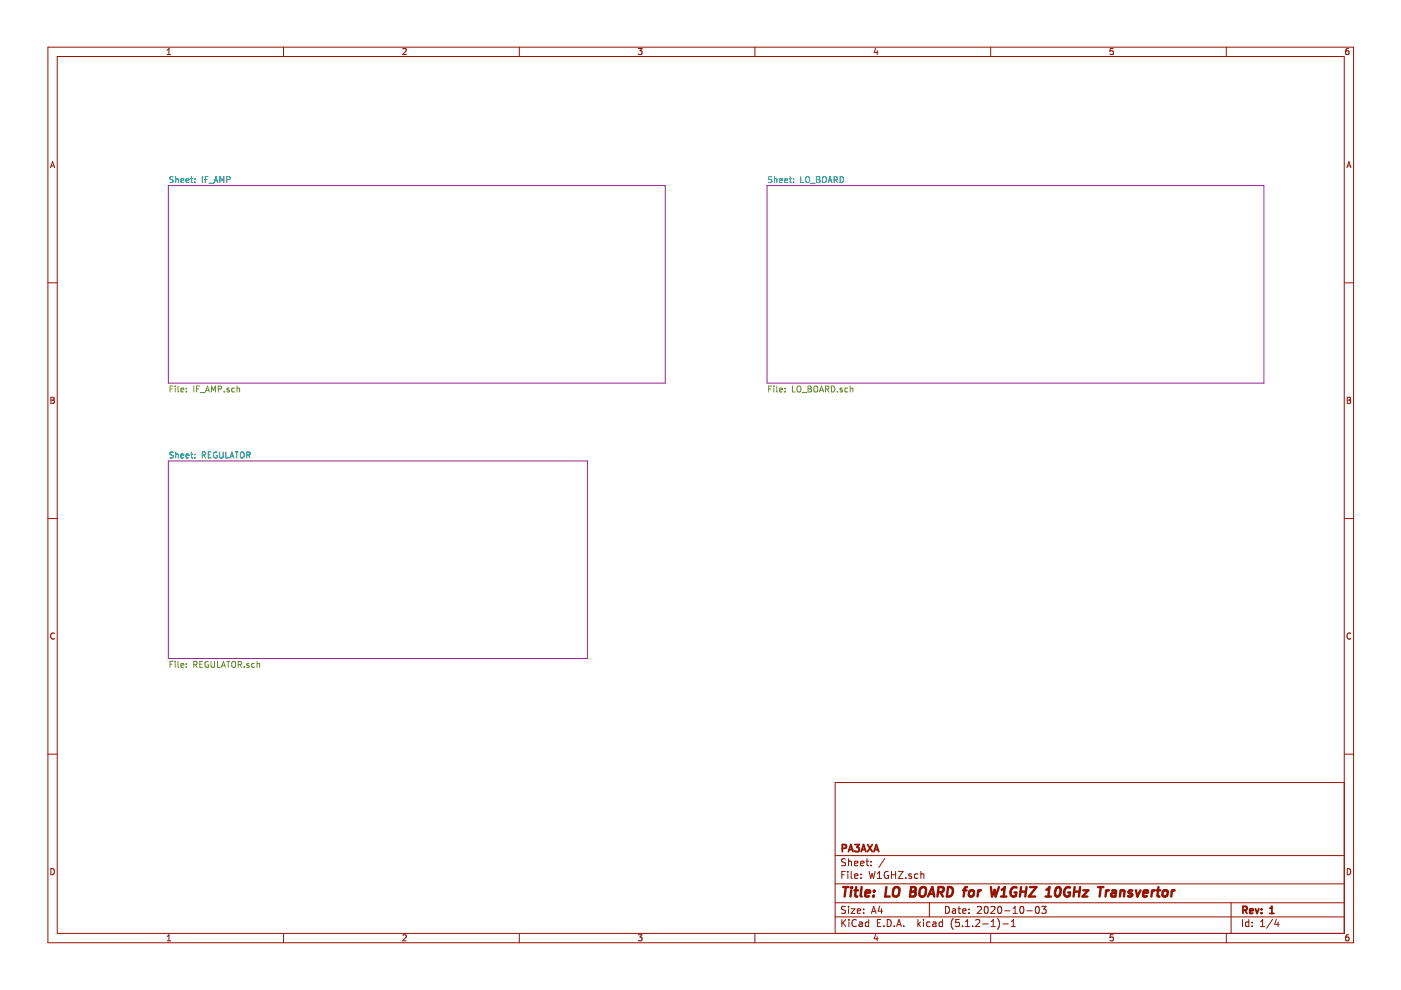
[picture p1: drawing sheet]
<svg xmlns="http://www.w3.org/2000/svg" width="297mm" height="210mm" viewBox="0 0 297 210" stroke-linecap="round" stroke-linejoin="round" font-family="sans-serif">
<path d="M35.7 39.3h105.3v41.9h-105.3zM162.6 39.3h105.4v41.9h-105.4zM35.7 97.7h88.8v41.9h-88.8z" fill="none" stroke="#982296" stroke-width=".21"/>
<g fill="none" stroke="#009596" stroke-width=".21">
<path d="M36.7 37.5l-.4-.1-.2 .2v.3l.5 .3 .1 .3-.2 .2h-.5M37.3 38l.5-.1v.8M37.3 37.4v1.3M38.4 38.3l.6-.1-.1-.3h-.4l-.1 .2v.6h.5M39.5 38.3l.6-.1-.1-.3h-.4l-.1 .2v.6h.5M40.4 37.9h.5M40.6 37.4v1.1l.3 .2M41.3 38.6v.1M41.3 37.9v.2M42.9 37.4v1.3M43.5 38.1h.4M44.1 37.4h-.6v1.3"/>
<path d="M44.3 38.8h.9M45.4 38.7l.4-1.3 .4 1.3M45.5 38.4h.6M46.6 38.7v-1.3l.5 1 .4-1v1.3M48.1 38.1h.6l.1-.2-.1-.3-.6-.2v1.3M163.7 37.5l-.5-.1-.2 .2v.3l.5 .3 .2 .3-.3 .2h-.5M164.2 37.4v1.3M164.2 38l.5-.1v.8M165.3 38.3l.6-.1-.1-.3h-.3l-.2 .2v.6h.5M166.4 38.3l.6-.1-.1-.3h-.3l-.2 .2v.6h.5M167.3 37.9h.5M167.5 37.4v1.1l.3 .2"/>
<path d="M168.3 38.6v.1M168.3 37.9v.2M169.8 37.4v1.3h.6M170.8 37.6l.3-.2a.45 .45 0 0 1 .5 .5v.6l-.5 .2-.3-.2zM171.9 38.8h1M173.1 37.4h.5l.2 .3-.2 .4 .3 .2-.2 .4h-.6zM173.1 38.1h.5M174.4 37.6l.3-.2a.44 .44 0 0 1 .5 .5l-.1 .6-.4 .2-.3-.2zM175.6 38.7l.4-1.3 .4 1.3M175.7 38.4h.6M176.8 38.1l.7-.1v-.4l-.7-.2v1.3M177.1 38.1l.5 .6"/>
<path d="M178.1 37.4a.64 .64 0 0 1 .7 .7 .64 .64 0 0 1-.7 .6zM36.7 95.9l-.4-.1-.2 .2v.3l.5 .3 .1 .3-.2 .2-.5-.1M37.3 95.8v1.3M37.3 96.4l.5-.1v.8M38.4 96.7l.6-.1-.1-.3h-.4l-.1 .1v.6h.5M39.5 96.7l.6-.1-.1-.3h-.4l-.1 .1v.6h.5M40.4 96.3h.5M40.6 95.8v1.1l.3 .2M41.3 96.3v.1M41.3 97v.1M42.9 96.5l.7-.1v-.4l-.7-.2v1.3M43.2 96.5l.4 .6"/>
<path d="M44.1 96.4h.5M44.8 95.8h-.7v1.3h.7M46 95.9a.57 .57 0 0 0-.8 .6 .57 .57 0 0 0 .8 .5v-.4h-.2M46.6 95.8v1.1l.2 .2 .4-.1 .1-.1v-1.1M47.9 95.8v1.3h.6M48.7 97.1l.5-1.3 .4 1.3M48.9 96.7h.6M49.8 95.8h.8M50.2 95.8v1.3M51 96l.2-.2a.44 .44 0 0 1 .6 .5l-.1 .6-.5 .2-.3-.4zM52.3 96.5l.6-.1 .1-.4-.7-.2v1.3M52.6 96.5l.4 .6"/>
</g>
<g fill="none" stroke="#969400" stroke-width=".21">
<path d="M36.1 82.5h.4M36.7 81.8h-.6v1.3M37.1 81.8v.2M37.1 82.3v.8M37.8 81.8v1.1l.1 .2M38.4 82.7l.6-.1-.1-.3h-.4l-.1 .2v.6h.5M39.5 83v.1M39.5 82.3v.2M41.1 81.8v1.3M41.7 82.5h.4M42.3 81.8h-.6v1.3M42.5 83.2h.9"/>
<path d="M43.6 83.1l.4-1.3 .4 1.3M43.7 82.8h.6M44.8 83.1v-1.3l.4 1 .5-1v1.3M46.3 82.5h.6v-.5l-.6-.2v1.3M47.6 83v.1M48.6 82.3h-.3l-.2 .2 .1 .1 .4 .2v.3h-.5M49.7 82.3h-.3l-.3 .2 .1 .6h.5M50.3 82.4l.4-.1 .1 .8M50.3 81.8v1.3M163 82.5h.4M163.6 81.8h-.6v1.3M164.1 81.8v.2"/>
<path d="M164.1 82.3v.8M164.7 81.8v1.1l.2 .2M165.3 82.7l.6-.1-.1-.3h-.3l-.2 .2v.6h.5M166.4 83v.1M166.4 82.3v.2M168 81.8v1.3h.6M169 82l.3-.2a.44 .44 0 0 1 .5 .5v.6l-.5 .2-.3-.4zM170.1 83.2h.9M171.3 82.5h.5M171.3 81.8l.6 .2 .1 .2-.2 .3 .3 .2-.2 .4h-.6zM172.6 82l.3-.2a.44 .44 0 0 1 .5 .5l-.1 .6-.4 .2-.3-.2zM173.7 83.1l.5-1.3 .4 1.3"/>
<path d="M173.9 82.8h.6M175 82.5h.6l.1-.2v-.3l-.7-.2v1.3M175.3 82.5l.4 .6M176.3 81.8a.64 .64 0 0 1 .7 .7 .64 .64 0 0 1-.7 .6zM177.6 83v.1M178.6 82.3h-.3l-.2 .2 .1 .1 .4 .2v.3h-.5M179.7 82.3h-.3l-.3 .2 .2 .6h.4M180.3 82.4l.4-.1 .1 .8M180.3 81.8v1.3M36.1 140.8h.4M36.7 140.2h-.6v1.3M37.1 140.2v.2"/>
<path d="M37.1 140.7v.8M37.8 140.2v1.1l.1 .2M38.4 141.1l.6-.1-.1-.3h-.4l-.1 .1v.6h.5M39.5 140.7v.1M39.5 141.4v.1M41.1 140.9l.6-.1 .1-.1-.1-.3-.6-.2v1.3M41.4 140.9l.4 .6M42.3 140.8h.5M43 140.2h-.7v1.3h.7M44.1 140.3a.59 .59 0 0 0-.7 .6 .59 .59 0 0 0 .7 .5l.1-.4h-.2M44.8 140.2v1.1l.2 .2 .4-.1 .1-.1v-1.1M46.1 140.2v1.3h.6"/>
<path d="M46.9 141.5l.5-1.3 .4 1.3M47.1 141.1h.6M48 140.2h.7M48.4 140.2v1.3M49.2 140.4l.2-.2a.44 .44 0 0 1 .6 .5l-.1 .6-.5 .2-.2-.2zM50.5 140.9l.7-.1v-.4l-.7-.2v1.3M50.8 140.9l.4 .6M51.8 141.4v.1M52.8 140.7h-.3l-.2 .1 .1 .2 .4 .1v.3h-.5M53.9 140.7h-.3l-.3 .2 .2 .5h.4M54.5 140.8l.5-.1v.8M54.5 140.2v1.3"/>
</g>
<g fill="none" stroke="#981200" stroke-width=".21">
<path d="M10.2 10h276.8v189.9h-276.8zM12.1 12h272.9v185.9h-272.9zM35.4 11.6h.8M35.4 10.6l.4-.3v1.3M60.1 10v2M85.4 10.4l.5-.1 .2 .3-.8 1h.8M110.1 10v2M135.3 10.3h.8l-.4 .5 .4 .1v.5l-.2 .2-.6-.2M160.1 10v2M185.6 10.2l-.3 .9h.9M186 10.7v.9M210 10v2"/>
<path d="M236 10.3h-.6l-.1 .6 .7-.1v.6l-.2 .2-.5-.2M260 10v2M285.9 10.3h-.4l-.1 .3-.1 .7 .2 .3 .5-.2-.1-.6h-.4l-.2 .2M10.7 35.6l.4-1.3 .5 1.3M10.8 35.2h.7M285.6 35.6l.4-1.3 .4 1.3M285.7 35.2h.6M10.2 60h1.9M285 60h2M10.8 84.2h.4l.3 .3-.3 .3 .3 .3-.2 .4h-.5zM10.8 84.8h.4M285.6 84.2h.5l.2 .3-.2 .3 .3 .3-.2 .4h-.6z"/>
<path d="M285.6 84.8h.5M10.2 109.9h1.9M285 109.9h2M11.5 134.3a.58 .58 0 0 0-.8 .5 .58 .58 0 0 0 .8 .6M286.4 134.3a.58 .58 0 0 0-.8 .5 .58 .58 0 0 0 .8 .6M10.2 159.9h1.9M285 159.9h2M285 165.9h-107.9v32M10.8 184.2a.65 .65 0 0 1 .7 .6 .65 .65 0 0 1-.7 .7zM35.4 198.5l.4-.3v1.3M35.4 199.5h.8M60.1 197.9v2"/>
<path d="M85.4 198.3l.5-.1 .2 .3-.8 1h.8M110.1 197.9v2M135.3 198.2h.8l-.4 .5 .4 .1v.6l-.2 .1-.6-.1M160.1 197.9v2M177.1 194.4h107.9M177.1 191.4h107.9M177.1 187.4h107.9M177.1 181.4h107.9M178.5 185.5h.5M178.5 195v1.5M178.7 195.6l.6 .9M179.2 184.8h-.7v1.5"/>
<path d="M179.3 192.2h-.6l-.3 .2 .1 .4 .7 .3v.4l-.2 .2-.6-.1M179.3 182.1h-.6l-.3 .2 .1 .4 .7 .3v.4l-.2 .2-.6-.1M179.3 195l-.8 .8M179.8 184.8v.1M179.8 185.3v1M179.9 182.1v1.5M179.9 192.2v.1M179.9 192.7v1M179.9 182.7l.2-.1h.4v1M180 195v.1M180 195.5v1M180.5 192.7h.8l-.8 1h.8"/>
<path d="M180.5 184.8v1.3l.2 .2M181.2 185.8l.7-.2-.1-.3h-.4l-.2 .2 .1 .7h.5M181.2 183.1l.7-.2-.1-.3h-.4l-.2 .2 .1 .7h.5M181.5 195.1a.59 .59 0 0 0-.7 0 .59 .59 0 0 0-.2 .7 .56 .56 0 0 0 .3 .6 .56 .56 0 0 0 .6-.1M181.8 193.2l.7-.2-.1-.2-.4-.1-.2 .2v.7h.6M182.2 195.5h.6v1M182.5 183.1l.7-.2-.1-.3h-.4l-.2 .2 .1 .7h.5M182.6 186.1v.2M182.6 185.3v.2M182.8 195.8l-.5 .1-.2 .2 .2 .4 .5-.1M183.1 193.5v.2M183.1 192.8v.1"/>
<path d="M183.6 182.6h.6M183.8 182.1v1.3l.4 .2M184.2 195.5h-.5l-.2 .2v.6l.2 .2 .5-.1M184.2 195v1.5M184.3 184.8l.3 1.5 .3-1.1 .3 1.1 .3-1.5M184.7 183.4v.2M184.7 182.6v.2M184.8 193.7l.4-1.5 .5 1.5M184.9 193.2h.7M185.6 198.1l-.3 .9h.9M186 198.6v.9M186 195.7h.5"/>
<path d="M186 186.3h.9M186 185.2l.5-.4v1.5M186.5 192.1l-.3 1.1h.9M186.7 195h-.7v1.5h.7M186.9 192.7v1M187.4 196.3v.2M187.6 182l-1.3 1.9M188.1 195a.76 .76 0 0 1 .9 .7 .76 .76 0 0 1-.9 .8zM188.3 184.8a.69 .69 0 0 0-.8 .7 .69 .69 0 0 0 .8 .7l.1-.6h-.3M189 185.5h.9M189 184.8v1.5M189.6 196.3v.2"/>
<path d="M189.9 184.8v1.5M190.1 196.5l.5-1.5 .5 1.5M190.2 196h.8M190.5 184.8h1l-1 1.5h1M191.6 196.3v.2M192 186.1v.2M193.2 185.3h-.3l-.2 .2v.2l.5 .1v.4h-.5M194.6 185.3h-.4l-.3 .2v.6l.3 .2 .4-.1M194.6 195v1.5M194.7 195.9l.5 .6M195.2 195.5l-.6 .5M195.2 185.4l.2-.1h.4l.1 1"/>
<path d="M195.2 184.8v1.5M195.8 195v.1M195.8 195.5v1M197 191.4v3M197.2 195.5h-.5l-.2 .2v.6l.2 .2 .5-.1M197.8 195.5h.6v1M198.4 195.8l-.7 .3 .3 .4 .4-.1M199.8 195.5h-.4l-.3 .2 .1 .6 .2 .2 .4-.1M199.8 195v1.5M200.5 192.2a.75 .75 0 0 1 .8 .7 .75 .75 0 0 1-.8 .8zM202 192.8h.5l.1 .9M202.1 194.8a1.71 1.71 0 0 0 0 2.2"/>
<path d="M202.6 193l-.5 .1-.2 .2 .2 .4 .5-.1M203.1 192.7h.6M203.3 192.2v1.3l.4 .2M203.4 195h-.7l-.1 .7 .7-.1 .1 .2v.5l-.2 .2-.6-.2M204.1 196.3v.2M204.1 193.2l.7-.2-.1-.2-.4-.1-.2 .2 .1 .7h.5M204.7 196.5h.9M204.7 195.4l.4-.4v1.5M205.4 193.5v.2M205.4 192.8v.1M206.2 196.3v.2M206.9 195.1l.5-.1 .3 .1v.3l-.9 1.1h.9"/>
<path d="M207.2 192.3l.6-.1 .3 .4-.9 1.1h.9M208.4 195.9h1.1M208.8 192.3l.4-.1a.85 .85 0 0 1-.2 1.5l-.2-.2-.1-.4zM210 197.9v2M210.1 192.3l.6-.1 .3 .4-1 1.1h1M210.1 195.4l.5-.4v1.5M210.1 196.5h.9M211.5 194.8a1.71 1.71 0 0 1 0 2.2M211.7 192.2h.2a.8 .8 0 0 1 .5 .7 .8 .8 0 0 1-.5 .8 1 1 0 0 1-.2-1.5zM212.6 195.9h1.2M213 193.1h1.2M214.4 196.5h.9"/>
<path d="M214.4 195.4l.4-.4v1.5M214.8 193.7h.9M214.8 192.6l.4-.4v1.5M216.4 192.3l.2-.1a.81 .81 0 0 1 .5 .7 .81 .81 0 0 1-.5 .8l-.2-.2-.2-.4zM217.7 193.1h1.2M219.6 192.3l.4-.1a.85 .85 0 0 1-.1 1.5l-.3-.2-.1-.4zM220.9 192.2h.9l-.5 .6 .4 .1v.6l-.2 .2-.6-.2M236 198.2h-.6l-.1 .6 .7-.1v.7l-.2 .1-.5-.1M260 197.9v2M261 191.4v6.5M263.4 195v1.5M264.8 195.5h-.5l-.2 .2 .1 .7h.6"/>
<path d="M264.8 195v1.5M265.5 196.3v.2M265.5 195.5v.2M267.3 196.5h.8M267.3 195.4l.4-.4v1.5M269.8 194.9l-1.2 1.9M270.6 194.9l-.3 1.1h.9M271 195.5v1M285.6 184.2a.65 .65 0 0 1 .8 .6 .65 .65 0 0 1-.8 .7zM285.9 198.2h-.4l-.1 .3-.1 .7 .2 .3 .5-.1-.1-.7h-.4l-.2 .2"/>
</g>
<g fill="none" stroke="#981200" stroke-width=".38">
<path d="M178.6 179.9l.7-.1 .2-.2-.1-.4-.2-.1h-.6v1.5M181.2 179.1h1l-.5 .6 .4 .1v.6l-.2 .2-.7-.2M183.9 179.1l1 1.5M184.9 179.1l-1 1.5M179.9 180.6l.5-1.5 .5 1.5M180 180.1h.7M182.6 180.6l.5-1.5 .5 1.5M182.7 180.1h.7M185.3 180.6l.5-1.5 .5 1.5M185.4 180.1h.8M263.5 193l.7-.1 .2-.2-.1-.4-.2-.1h-.6v1.5M263.9 193l.5 .7"/>
<path d="M265 193.2l.7-.2-.1-.2-.4-.1-.2 .2v.7h.6M266.2 192.7l.3 1 .4-1M267.5 193.5v.2M267.5 192.8v.1M269.2 193.7h.9M269.2 192.6l.5-.4v1.5"/>
</g>
<g fill="none" stroke="#981200" stroke-width=".51">
<path d="M178.8 188.1h1.1M179.3 188.1l-.2 2M180.5 188.8l-.2 1.3M180.6 188.1l-.1 .2M180.6 188.1l.1 .1-.2 .1M181.2 188.8h.7M181.5 188.1l-.2 1.7 .1 .2 .4 .1M182.7 188.1l-.2 1.7 .2 .3M183.5 189.4l1-.2-.1-.4h-.6l-.3 .2v1h.8M185.2 189.9v.2M185.3 188.8l.1 .1-.1 .1M185.3 188.8v.2"/>
<path d="M187.9 188.1l-.2 2h.9M189.5 188.4a.69 .69 0 0 1 1.2 0 1.49 1.49 0 0 1-.6 1.7l-.6-.1a1.55 1.55 0 0 1 0-1.6zM193.1 189h.6M193.2 188.1l.8 .1 .2 .5-.5 .3 .3 .1a.56 .56 0 0 1-.3 1h-.8zM195.1 188.4a.69 .69 0 0 1 1.2 0 1.49 1.49 0 0 1-.6 1.7l-.6-.1a1.41 1.41 0 0 1 0-1.6zM196.7 190.1l1-2 .4 2M197 189.5h1M198.9 189.1l.9-.1 .3-.2-.1-.5-.2-.2h-.8l-.3 2M199.4 189.1l.5 1M201 188.1a1 1 0 0 1 1.1 .7 1 1 0 0 1-.6 1.2l-.7 .1zM204.2 188.8h.7M205 188.1l-.4 .1-.1 .2-.2 1.7"/>
<path d="M205.6 188.9l.3-.1 .5 .1v.8l-.2 .3a.49 .49 0 0 1-.8-.3zM207.4 188.8l-.1 1.3M208 188.8h-.4l-.2 .3M210.1 188.1l.2 2 .6-1.4 .2 1.4 .7-2M212.2 190.1h1.2M212.4 188.7l.6-.6-.2 2M215.5 188.2a1.02 1.02 0 0 0-1.2 .6 1.02 1.02 0 0 0 .5 1.3l.6-.2 .1-.7h-.4M216.4 189h1.1M216.5 188.1l-.3 2M217.6 188.1l-.2 2M218.4 188.1h1.3l-1.6 2h1.4M221.7 190.1h1.1"/>
<path d="M221.8 188.7l.7-.6-.2 2M224.1 188.2a.44 .44 0 0 1 .5-.1 .44 .44 0 0 1 .2 .4l-.1 1.2-.2 .3-.4 .1a1.3 1.3 0 0 1 0-1.9zM226.9 188.2a1.02 1.02 0 0 0-1.3 .6 1.02 1.02 0 0 0 .6 1.3l.6-.2v-.7h-.3M227.7 189h1.2M227.8 188.1l-.2 2M229 188.1l-.2 2M229.7 188.8h1l-1.2 1.3h1.1M232.8 188.1h1.2M233.4 188.1l-.3 2M234.5 188.8l-.1 1.3M235.1 188.8h-.4l-.2 .3M235.8 188.8h.7v1.3"/>
<path d="M236.6 189.2l-.7 .1a.4 .4 0 0 0-.3 .4 .4 .4 0 0 0 .2 .4l.7-.1M237.6 188.9l.3-.1h.4v1.3M237.6 188.8l-.2 1.3M240.1 188.8a.52 .52 0 0 0-.8 .3l.2 .3 .5 .1v.3l-.3 .3-.5-.1M240.8 188.8l.4 1.3 .6-1.3M242.4 189.4l1-.2-.1-.4h-.7l-.3 1 .3 .3 .6-.1M244.3 188.8l-.2 1.3M244.8 188.8h-.3l-.3 .3M245.3 188.8h.7M245.6 188.1l-.2 1.7 .1 .2 .3 .1M246.7 188.9l.3-.1 .5 .1v.8l-.4 .4-.6-.2zM248.5 188.8l-.2 1.3"/>
<path d="M249.1 188.8h-.4l-.2 .3"/>
</g>
</svg>
